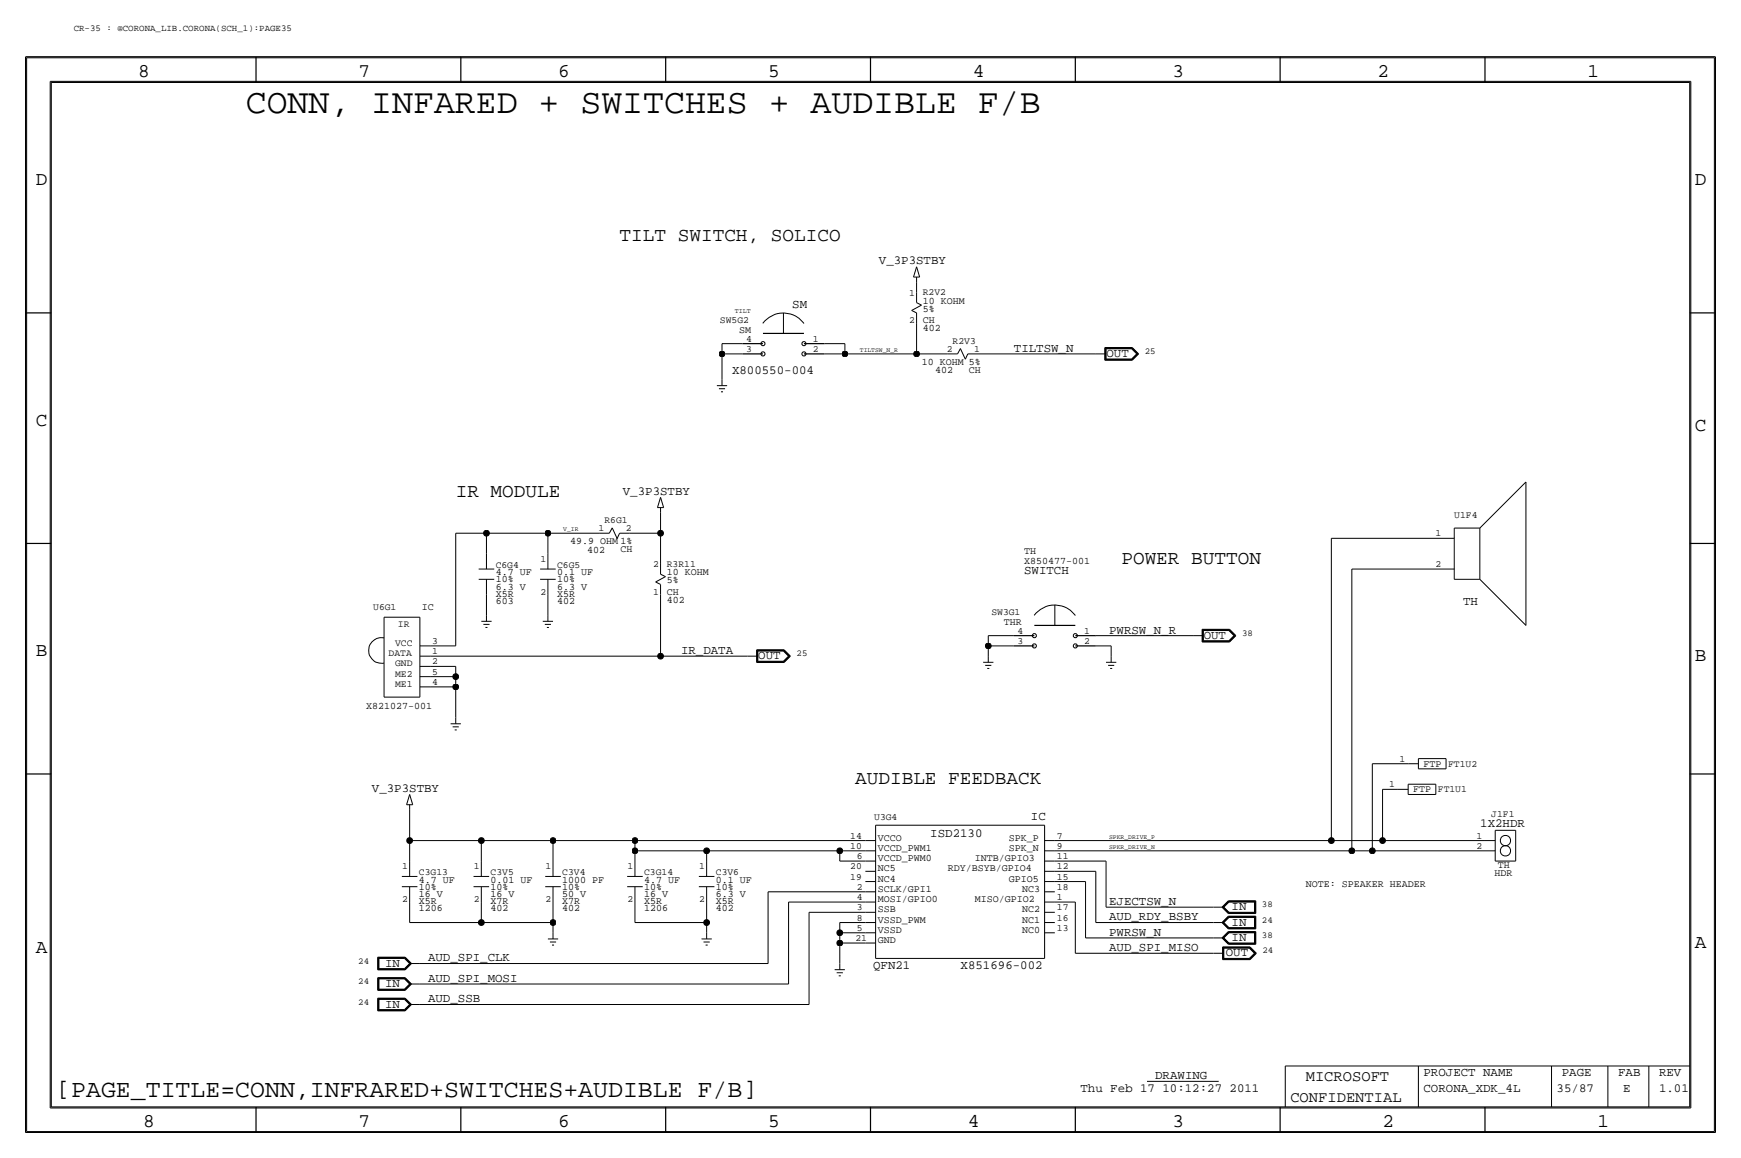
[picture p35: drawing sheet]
<svg xmlns="http://www.w3.org/2000/svg" width="432mm" height="287mm" viewBox="0 0 432 287" stroke-linecap="round" stroke-linejoin="round" font-family="sans-serif">
<defs><g id="words">
<text font-size="8.6" x="61" y="28">CONN, INFARED + SWITCHES + AUDIBLE F/B</text>
<text font-size="6.2" x="14" y="271.9">[PAGE_TITLE=CONN,INFRARED+SWITCHES+AUDIBLE F/B]</text>
<g font-size="4.8">
<text x="34.3" y="19.1">8</text>
<text x="88.9" y="19.1">7</text>
<text x="138.4" y="19.1">6</text>
<text x="190.5" y="19.1">5</text>
<text x="241.3" y="19.1">4</text>
<text x="290.8" y="19.1">3</text>
<text x="341.6" y="19.1">2</text>
<text x="393.7" y="19.1">1</text>
<text x="8.9" y="45.8">D</text>
<text x="420.4" y="45.8">D</text>
<text x="153.7" y="59.8">TILT SWITCH, SOLICO</text>
<text x="8.9" y="105.5">C</text>
<text x="420.4" y="106.8">C</text>
<text x="113" y="123.3">IR MODULE</text>
<text x="278.1" y="139.8">POWER BUTTON</text>
<text x="8.9" y="162.7">B</text>
<text x="420.4" y="163.9">B</text>
<text x="212.1" y="194.4">AUDIBLE FEEDBACK</text>
<text x="8.9" y="236.3">A</text>
<text x="420.4" y="235.1">A</text>
<text x="35.5" y="279.5">8</text>
<text x="88.9" y="279.5">7</text>
<text x="138.4" y="279.5">6</text>
<text x="190.5" y="279.5">5</text>
<text x="240" y="279.5">4</text>
<text x="290.8" y="279.5">3</text>
<text x="342.9" y="279.5">2</text>
<text x="396.2" y="279.5">1</text>
</g>
<g font-size="3.8">
<text x="323.9" y="268.1">MICROSOFT</text>
<text x="320" y="273.2">CONFIDENTIAL</text>
</g>
<g font-size="3.1">
<text x="218" y="65.5">V_3P3STBY</text>
<text x="196.5" y="76.3">SM</text>
<text x="251.5" y="87.2">TILTSW_N</text>
<text x="274.4" y="88.5">OUT</text>
<text x="181.6" y="92.8">X800550-004</text>
<text x="154.5" y="122.6">V_3P3STBY</text>
<text x="254" y="142.3">SWITCH</text>
<text x="362.9" y="150">TH</text>
<text x="275.1" y="157.1">PWRSW_N_R</text>
<text x="298.6" y="158.3">OUT</text>
<text x="168.9" y="162.2">IR_DATA</text>
<text x="188.1" y="163.4">OUT</text>
<text x="92.3" y="196.3">V_3P3STBY</text>
<text x="255.7" y="203.3">IC</text>
<text x="230.7" y="207.5">ISD2130</text>
<text x="367.1" y="205.1">1X2HDR</text>
<text x="275.1" y="224.4">EJECTSW_N</text>
<text x="305.5" y="225.7">IN</text>
<text x="275.1" y="228.2">AUD_RDY_BSBY</text>
<text x="275.1" y="232">PWRSW_N</text>
<text x="305.5" y="229.5">IN</text>
<text x="305.5" y="233.3">IN</text>
<text x="95.5" y="239.6">IN</text>
<text x="106.2" y="238.4">AUD_SPI_CLK</text>
<text x="275.1" y="235.8">AUD_SPI_MISO</text>
<text x="304" y="237.1">OUT</text>
<text x="95.5" y="244.7">IN</text>
<text x="106.2" y="243.4">AUD_SPI_MOSI</text>
<text x="216.6" y="240.1">QFN21</text>
<text x="238.3" y="240.1">X851696-002</text>
<text x="95.5" y="249.8">IN</text>
<text x="106.2" y="248.5">AUD_SSB</text>
<text x="286.5" y="267.6">DRAWING</text>
<text x="353.1" y="266.8">PROJECT NAME</text>
<text x="387.3" y="266.8">PAGE</text>
<text x="401.3" y="266.8">FAB</text>
<text x="411.5" y="266.8">REV</text>
<text x="268" y="270.6">Thu Feb 17 10:12:27 2011</text>
<text x="353.1" y="270.6">CORONA_XDK_4L</text>
<text x="386.1" y="270.6">35/87</text>
<text x="402.6" y="270.6">E</text>
<text x="411.5" y="270.6">1.01</text>
</g>
<g font-size="2.5">
<text x="228.9" y="75.3">10 KOHM</text>
<text x="228.9" y="77.3">5%</text>
<text x="183.3" y="82.7">SM</text>
<text x="228.9" y="80.1">CH</text>
<text x="228.9" y="82.1">402</text>
<text x="228.6" y="90.5">10 KOHM 5%</text>
<text x="232" y="92.6">402</text>
<text x="240.3" y="92.5">CH</text>
<text x="141.4" y="135">49.9 OHM 1%</text>
<text x="145.6" y="137">402</text>
<text x="153.9" y="136.9">CH</text>
<text x="254" y="137.3">TH</text>
<text x="122.9" y="142.6">4.7 UF</text>
<text x="138.2" y="142.6">0.1 UF</text>
<text x="165.4" y="142.6">10 KOHM</text>
<text x="254" y="139.8">X850477-001</text>
<text x="122.9" y="149.7">603</text>
<text x="122.9" y="147.9">X5R</text>
<text x="122.9" y="146.1">6.3 V</text>
<text x="122.9" y="144.4">10%</text>
<text x="138.2" y="149.7">402</text>
<text x="138.2" y="147.9">X5R</text>
<text x="138.2" y="146.1">6.3 V</text>
<text x="138.2" y="144.4">10%</text>
<text x="165.4" y="149.4">402</text>
<text x="165.4" y="144.6">5%</text>
<text x="165.4" y="147.4">CH</text>
<text x="104.6" y="151.2">IC</text>
<text x="249" y="155">THR</text>
<text x="90.8" y="175.9">X821027-001</text>
<text x="353.1" y="190.1">FTP</text>
<text x="350.5" y="196.4">FTP</text>
<text x="217.7" y="208.4">VCCO</text>
<text x="250.2" y="208.4">SPK_P</text>
<text x="217.7" y="213.5">VCCD_PWM0</text>
<text x="217.7" y="210.9">VCCD_PWM1</text>
<text x="241.8" y="213.5">INTB/GPIO3</text>
<text x="250.2" y="210.9">SPK_N</text>
<text x="371.5" y="215.2">TH</text>
<text x="103.9" y="220.6">10%</text>
<text x="103.9" y="218.8">4.7 UF</text>
<text x="121.7" y="220.6">10%</text>
<text x="121.7" y="218.8">0.01 UF</text>
<text x="139.4" y="220.6">10%</text>
<text x="139.4" y="218.8">1000 PF</text>
<text x="159.8" y="218.8">4.7 UF</text>
<text x="159.8" y="220.6">10%</text>
<text x="177.5" y="220.6">10%</text>
<text x="177.5" y="218.8">0.1 UF</text>
<text x="217.7" y="218.5">NC4</text>
<text x="217.7" y="221.1">SCLK/GPI1</text>
<text x="217.7" y="216">NC5</text>
<text x="235.1" y="216">RDY/BSYB/GPIO4</text>
<text x="250.2" y="218.5">GPIO5</text>
<text x="253.5" y="221.1">NC3</text>
<text x="323.8" y="219.8">NOTE: SPEAKER HEADER</text>
<text x="370.6" y="217.3">HDR</text>
<text x="103.9" y="224.1">X5R</text>
<text x="103.9" y="222.3">16 V</text>
<text x="103.9" y="225.9">1206</text>
<text x="121.7" y="222.3">16 V</text>
<text x="121.7" y="225.9">402</text>
<text x="121.7" y="224.1">X7R</text>
<text x="139.4" y="224.1">X7R</text>
<text x="139.4" y="222.3">50 V</text>
<text x="139.4" y="225.9">402</text>
<text x="159.8" y="224.1">X5R</text>
<text x="159.8" y="222.4">16 V</text>
<text x="159.8" y="225.9">1206</text>
<text x="177.5" y="225.9">402</text>
<text x="177.5" y="224.1">X5R</text>
<text x="177.5" y="222.3">6.3 V</text>
<text x="217.7" y="226.2">SSB</text>
<text x="217.7" y="223.6">MOSI/GPIO0</text>
<text x="241.8" y="223.6">MISO/GPIO2</text>
<text x="253.5" y="226.2">NC2</text>
<text x="217.7" y="233.8">GND</text>
<text x="217.7" y="228.7">VSSD_PWM</text>
<text x="217.7" y="231.2">VSSD</text>
<text x="253.5" y="231.2">NC0</text>
<text x="253.5" y="228.7">NC1</text>
</g>
<g font-size="2.4">
<text x="225.5" y="73.3">1</text>
<text x="228.9" y="73.3">R2V2</text>
<text x="178.6" y="80.1">SW5G2</text>
<text x="225.5" y="80.1">2</text>
<text x="185.1" y="84.7">4</text>
<text x="185.1" y="87.2">3</text>
<text x="201.6" y="87.2">2</text>
<text x="201.6" y="84.7">1</text>
<text x="234.8" y="87.2">2</text>
<text x="236.3" y="85.2">R2V3</text>
<text x="241.6" y="87.2">1</text>
<text x="148.4" y="131.7">1</text>
<text x="149.9" y="129.6">R6G1</text>
<text x="155.2" y="131.7">2</text>
<text x="360.7" y="128.4">U1F4</text>
<text x="356" y="132.9">1</text>
<text x="122.9" y="140.8">C6G4</text>
<text x="134" y="139.3">1</text>
<text x="138.2" y="140.8">C6G5</text>
<text x="162" y="140.6">2</text>
<text x="165.4" y="140.6">R3R11</text>
<text x="356" y="140.6">2</text>
<text x="134" y="147.4">2</text>
<text x="162" y="147.4">1</text>
<text x="92.6" y="151.2">U6G1</text>
<text x="98.7" y="155.5">IR</text>
<text x="245.9" y="152.5">SW3G1</text>
<text x="98" y="160.1">VCC</text>
<text x="107.2" y="159.6">3</text>
<text x="252.4" y="157.1">4</text>
<text x="252.4" y="159.6">3</text>
<text x="268.9" y="159.6">2</text>
<text x="268.9" y="157.1">1</text>
<text x="96.4" y="162.7">DATA</text>
<text x="98" y="165.2">GND</text>
<text x="98" y="167.7">ME2</text>
<text x="107.2" y="167.2">5</text>
<text x="107.2" y="164.7">2</text>
<text x="107.2" y="162.2">1</text>
<text x="98" y="170.3">ME1</text>
<text x="107.2" y="169.8">4</text>
<text x="347.1" y="188.8">1</text>
<text x="359.2" y="190.1">FT1U2</text>
<text x="344.6" y="195.2">1</text>
<text x="356.6" y="196.4">FT1U1</text>
<text x="216.8" y="203.3">U3G4</text>
<text x="369.9" y="202.5">J1F1</text>
<text x="210.9" y="207.9">14</text>
<text x="262.1" y="207.9">7</text>
<text x="366.2" y="207.9">1</text>
<text x="99.7" y="215.5">1</text>
<text x="117.5" y="215.5">1</text>
<text x="135.3" y="215.5">1</text>
<text x="155.6" y="215.5">1</text>
<text x="173.4" y="215.5">1</text>
<text x="210.9" y="210.4">10</text>
<text x="210.9" y="215.5">20</text>
<text x="212.5" y="213">6</text>
<text x="262.1" y="210.4">9</text>
<text x="262.1" y="215.5">12</text>
<text x="262.1" y="213">11</text>
<text x="366.2" y="210.4">2</text>
<text x="103.9" y="217">C3G13</text>
<text x="121.7" y="217">C3V5</text>
<text x="139.4" y="217">C3V4</text>
<text x="159.8" y="217">C3G14</text>
<text x="177.5" y="217">C3V6</text>
<text x="210.9" y="218">19</text>
<text x="212.5" y="220.6">2</text>
<text x="262.1" y="220.6">18</text>
<text x="262.1" y="218">15</text>
<text x="99.7" y="223.6">2</text>
<text x="117.5" y="223.6">2</text>
<text x="135.3" y="223.6">2</text>
<text x="155.6" y="223.6">2</text>
<text x="173.4" y="223.6">2</text>
<text x="212.5" y="225.7">3</text>
<text x="212.5" y="223.1">4</text>
<text x="262.1" y="225.7">17</text>
<text x="262.1" y="223.1">1</text>
<text x="212.1" y="233.3">21</text>
<text x="212.5" y="228.2">8</text>
<text x="212.5" y="230.7">5</text>
<text x="262.1" y="228.2">16</text>
<text x="262.1" y="230.7">13</text>
</g>
<g font-size="2.3">
<text x="18.3" y="7.7">CR-35 : @CORONA_LIB.CORONA(SCH_1):PAGE35</text>
<text x="283.9" y="87.7">25</text>
<text x="308.1" y="157.6">38</text>
<text x="197.6" y="162.7">25</text>
<text x="313" y="224.9">38</text>
<text x="313" y="228.7">24</text>
<text x="313" y="232.5">38</text>
<text x="88.8" y="238.9">24</text>
<text x="313.1" y="236.3">24</text>
<text x="88.8" y="243.9">24</text>
<text x="88.8" y="249">24</text>
</g>
<text font-size="1.7" x="182.2" y="77.6">TILT</text>
<g font-size="1.6">
<text x="213.3" y="87.3">TILTSW_N_R</text>
<text x="139.7" y="131.7">V_IR</text>
<text x="275.1" y="207.9">SPKR_DRIVE_P</text>
<text x="275.1" y="210.4">SPKR_DRIVE_N</text>
</g>
</g></defs>
<!-- layer: Nets -->
<g fill="none" stroke="#000" stroke-width=".25">
<path d="M227.3 70v2.5zM179.1 85.2h5zM179.1 87.7v6.4zM179.1 87.7h5.1zM179.1 85.2v2.5zM204.5 87.7h5zM204.5 85.2h5zM209.5 87.7h17.8zM209.5 85.2v2.5zM227.3 80.1v7.6zM227.3 87.7h7.7zM242.6 87.7h29.2z"/>
<path d="M113 132.2v27.9zM113 132.2h7.6zM120.6 132.2v5.1zM120.6 132.2h15.3zM135.9 132.2h12.7zM135.9 132.2v5.1zM156.2 132.2h7.6zM163.8 127.1v5.1zM163.8 132.2v7.6zM330.2 133.5h27.9zM330.2 133.5v74.9zM120.6 147.4v5.1z"/>
<path d="M135.9 147.4v5.1zM163.8 147.4v15.3zM245.1 157.6v2.5zM245.1 157.6h6.4zM271.8 157.6h24.1zM335.3 141.1h22.8zM335.3 141.1v69.8zM106.7 170.3h6.3zM106.7 167.7h6.3zM106.7 165.2h6.3zM106.7 162.7h57.1zM106.7 160.1h6.3z"/>
<path d="M113 167.7v2.6zM113 170.3v7.6zM113 165.2v2.5zM163.8 162.7h21.6zM245.1 160.1v2.6zM245.1 160.1h6.4zM271.8 160.1h3.8zM275.6 160.1v2.6zM340.4 189.3v21.6zM340.4 189.3h8.8zM342.9 195.7h3.8zM342.9 195.7v12.7z"/>
<path d="M101.6 208.4h17.8zM101.6 200.8v7.6zM101.6 208.4v5.1zM119.4 208.4v5.1zM119.4 208.4h17.8zM137.2 208.4h20.3zM137.2 208.4v5.1zM157.5 208.4v2.5zM157.5 210.9v2.6zM157.5 210.9h17.8zM157.5 208.4h57.1zM175.3 210.9h33z"/>
<path d="M175.3 210.9v2.6zM208.3 210.9h6.3zM208.3 210.9v2.6zM208.3 213.5h6.3zM261.6 213.5h12.7zM261.6 216h10.2zM261.6 218.5h7.6zM261.6 208.4h68.6zM261.6 210.9h73.7zM269.2 218.5v14zM271.8 216v12.7zM274.3 213.5v11.4z"/>
<path d="M330.2 208.4h12.7zM335.3 210.9h5.1zM340.4 210.9h27.9zM342.9 208.4h25.4zM101.6 228.7h17.8zM101.6 223.6v5.1zM104.1 238.9h86.4zM119.4 223.6v5.1zM119.4 228.7h17.8zM137.2 228.7v2.5zM137.2 223.6v5.1zM157.5 228.7h17.8z"/>
<path d="M157.5 223.6v5.1zM175.3 228.7v2.5zM175.3 223.6v5.1zM190.5 221.1v17.8zM190.5 221.1h24.1zM195.6 223.6h19zM195.6 223.6v20.3zM200.7 226.2v22.8zM200.7 226.2h13.9zM208.3 233.8v5.1zM208.3 233.8h6.3zM208.3 231.2v2.6z"/>
<path d="M208.3 231.2h6.3zM208.3 228.7v2.5zM208.3 228.7h6.3zM261.6 223.6h5.1zM266.7 223.6v12.7zM266.7 236.3h34.3zM269.2 232.5h31.8zM271.8 228.7h29.2zM274.3 224.9h26.7zM104.1 243.9h91.5zM104.1 249h96.6z"/>
</g>
<g fill="#000" stroke="#000" stroke-width=".25">
<circle cx="179.1" cy="87.7" r=".72"/>
<circle cx="209.6" cy="87.7" r=".72"/>
<circle cx="227.3" cy="87.7" r=".72"/>
<circle cx="120.6" cy="132.2" r=".72"/>
<circle cx="135.9" cy="132.2" r=".72"/>
<circle cx="163.8" cy="132.2" r=".72"/>
<circle cx="113" cy="167.7" r=".72"/>
<circle cx="113" cy="170.3" r=".72"/>
<circle cx="163.8" cy="162.7" r=".72"/>
<circle cx="245.1" cy="160.1" r=".72"/>
<circle cx="101.6" cy="208.4" r=".72"/>
<circle cx="119.4" cy="208.4" r=".72"/>
<circle cx="137.2" cy="208.4" r=".72"/>
<circle cx="157.5" cy="208.4" r=".72"/>
<circle cx="157.5" cy="210.9" r=".72"/>
<circle cx="175.3" cy="210.9" r=".72"/>
<circle cx="208.3" cy="210.9" r=".72"/>
<circle cx="330.2" cy="208.4" r=".72"/>
<circle cx="335.3" cy="210.9" r=".72"/>
<circle cx="340.4" cy="210.9" r=".72"/>
<circle cx="342.9" cy="208.4" r=".72"/>
<circle cx="119.4" cy="228.7" r=".72"/>
<circle cx="137.2" cy="228.7" r=".72"/>
<circle cx="175.3" cy="228.7" r=".72"/>
<circle cx="208.3" cy="231.2" r=".72"/>
<circle cx="208.3" cy="233.8" r=".72"/>
</g>
<!-- layer: Components -->
<g fill="none" stroke="#000" stroke-width=".25">
<path d="M194.3 77.6v5.1zM226.1 77l1.2 .6zM226.1 77l2.4-1.4zM226.6 68.7h1.5zM227.3 66.1l-.7 2.6zM227.3 68.7v1.3zM227.3 66.1l.8 2.6zM227.3 77.6v2.5zM227.3 72.5v2.5zM227.3 75l1.2 .6zM177.8 95.6h2.5zM178.3 96.4h1.5z"/>
<path d="M178.8 97.1h.5zM179.1 94.1v1.5zM189.2 80.2a6.3 6.3 0 0 1 10.2 0M235 87.7h2.5zM238.2 86.4l1.2 2.7zM238.2 86.4l-.7 1.3zM240 87.7h2.6zM240 87.7l-.6 1.4zM271.8 87.7h2.5zM274 86.2v3.1zM274 89.3h6.8zM274 86.2h6.8z"/>
<path d="M274.1 86.3v2.9zM274.1 89.2h6.7zM274.1 86.3h6.7zM274.2 86.4v2.7zM274.2 89.1h6.5zM274.2 86.4h6.5zM274.3 86.5h6.4zM274.3 86.5v2.5zM274.3 89h6.4zM280.7 86.5l1.2 1.2zM280.7 89.1l1.4-1.4zM280.7 86.4l1.4 1.3z"/>
<path d="M280.8 89.2l1.4-1.5zM280.8 86.3l1.4 1.4zM280.8 89.3l1.6-1.6zM280.8 86.2l1.6 1.5zM281.9 87.7l-1.2 1.3zM378.5 119.5v35.5zM120.6 137.3v3.8zM135.9 137.3v3.8zM148.6 132.2h2.5zM151.8 130.9l-.7 1.3zM151.8 130.9l1.3 2.6zM153.7 132.2l-.6 1.3z"/>
<path d="M153.7 132.2h2.5zM163.1 125.8h1.5zM163.8 139.8v2.5zM163.8 125.8v1.3zM163.8 123.3l.8 2.5zM163.8 123.3l-.7 2.5zM358.1 133.5h2.6zM360.7 130.9v12.7zM360.7 130.9h6.3zM367 130.9v12.7zM367 130.9l11.5-11.4zM95.2 153h8.9z"/>
<path d="M95.2 153v19.8zM95.2 158.1a3.2 3.2 0 0 0-3.8 3.2 3.2 3.2 0 0 0 3.8 3.1M104.1 153v19.8zM118.7 141.1h3.9zM118.7 143.6h3.9zM119.4 154h2.5zM119.9 154.8h1.5zM120.4 155.5h.5zM120.6 152.5v1.5zM120.6 143.6v3.8zM134 141.1h3.8zM134 143.6h3.8z"/>
<path d="M134.6 154h2.6zM135.1 154.8h1.6zM135.6 155.5h.5zM135.9 143.6v3.8zM135.9 152.5v1.5zM162.6 144.3l2.4-1.3zM162.6 144.3l1.2 .6zM163.8 144.9v2.5zM163.8 142.3l1.2 .7zM256.5 152.6a6.3 6.3 0 0 1 10.2 0M261.6 150v5zM295.9 157.6h2.5z"/>
<path d="M298.1 156v3.2zM298.1 159.2h6.9zM298.1 156h6.9zM298.2 156.1v3zM298.2 159.1h6.7zM298.2 156.1h6.7zM298.3 156.2v2.8zM298.3 159h6.6zM298.3 156.2h6.6zM298.4 156.3h6.4zM298.4 156.3v2.6zM298.4 158.9h6.4z"/>
<path d="M304.8 156.3l1.3 1.3zM304.8 158.9l1.3-1.3zM304.9 159l1.3-1.4zM304.9 156.2l1.3 1.4zM304.9 156.1l1.5 1.5zM304.9 159.1l1.5-1.5zM305 156l1.5 1.6zM305 159.2l1.5-1.6zM358.1 141.1h2.6zM360.7 143.6h6.3zM367 143.6l11.5 11.4zM95.2 172.8h8.9z"/>
<path d="M104.1 160.1h2.6zM104.1 170.3h2.6zM104.1 165.2h2.6zM104.1 162.7h2.6zM104.1 167.7h2.6zM111.8 179.4h2.5zM113 177.9v1.5zM185.4 162.7h2.6zM187.7 161.1v3.1zM187.7 164.2h6.8zM187.7 161.1h6.8zM187.8 161.2v2.9z"/>
<path d="M187.8 164.1h6.6zM187.8 161.2h6.6zM187.9 161.3v2.7zM187.9 164h6.5zM187.9 161.3h6.5zM188 161.4h6.3zM188 161.4v2.5zM188 163.9h6.3zM194.3 163.9l1.3-1.2zM194.3 161.4l1.3 1.3zM194.4 164l1.3-1.3zM194.4 161.3l1.3 1.4z"/>
<path d="M194.4 164.1l1.5-1.4zM194.4 161.2l1.5 1.5zM194.5 161.1l1.5 1.6zM194.5 164.2l1.5-1.5zM243.8 164.2h2.6zM244.3 164.9h1.6zM244.9 165.7h.5zM245.1 162.7v1.5zM274.3 164.2h2.6zM274.8 164.9h1.6zM275.3 165.7h.5zM275.6 162.7v1.5z"/>
<path d="M100.8 199.5h1.6zM101.6 197l-.8 2.5zM101.6 199.5v1.3zM101.6 197l.8 2.5zM112.3 180.2h1.5zM112.8 180.9h.5zM346.7 195.7h2.5zM349.2 197h6.9zM349.2 194.4v2.6zM349.2 194.4h6.9zM349.2 189.3h2.6zM351.8 190.6h6.8z"/>
<path d="M351.8 188.1v2.5zM351.8 188.1h6.8zM356.1 194.4v2.6zM358.6 188.1v2.5zM99.7 217.3h3.8zM99.7 219.8h3.8zM101.6 219.8v3.8zM101.6 213.5v3.8zM117.4 217.3h3.9zM117.4 219.8h3.9zM119.4 219.8v3.8zM119.4 213.5v3.8z"/>
<path d="M135.2 217.3h3.9zM135.2 219.8h3.9zM137.2 219.8v3.8zM137.2 213.5v3.8zM155.5 217.3h3.9zM155.5 219.8h3.9zM157.5 219.8v3.8zM157.5 213.5v3.8zM173.3 217.3h3.9zM173.3 219.8h3.9zM175.3 219.8v3.8zM175.3 213.5v3.8z"/>
<path d="M214.6 208.4h2.6zM214.6 218.5h2.6zM214.6 213.5h2.6zM214.6 210.9h2.6zM214.6 216h2.6zM217.2 204.6h41.9zM217.2 204.6v33zM259.1 208.4h2.5zM259.1 210.9h2.5zM259.1 213.5h2.5zM259.1 216h2.5zM259.1 218.5h2.5z"/>
<path d="M259.1 204.6v33zM368.3 208.4h2.5zM368.3 210.9h2.5zM370.8 205.8v7.7zM370.8 213.5h5.1zM370.8 205.8h5.1zM375.9 205.8v7.7zM93.7 237.3h6.8zM93.7 237.3v3.1zM93.8 237.4h6.6zM93.8 237.4v2.9zM93.9 237.5v2.7z"/>
<path d="M93.9 237.5h6.5zM94 237.6v2.5zM94 237.6h6.3zM100.3 237.6l1.3 1.3zM100.4 237.5l1.4 1.4zM100.4 237.4l1.5 1.5zM100.5 237.3l1.6 1.6zM101.6 238.9h2.5zM135.9 232.8h2.5zM136.4 233.5h1.5zM136.9 234.3h.5zM137.2 231.2v1.6z"/>
<path d="M174 232.8h2.5zM174.5 233.5h1.5zM175 234.3h.5zM175.3 231.2v1.6zM208.3 238.9v1.5zM214.6 233.8h2.6zM214.6 221.1h2.6zM214.6 226.2h2.6zM214.6 223.6h2.6zM214.6 228.7h2.6zM214.6 231.2h2.6zM217.2 237.6h41.9z"/>
<path d="M259.1 221.1h2.5zM259.1 223.6h2.5zM259.1 226.2h2.5zM259.1 231.2h2.5zM259.1 228.7h2.5zM301 228.7h2.5zM301 236.3h2.5zM301 232.5h2.5zM301 224.9h2.5zM303.1 228.7l1.5 1.6zM303.1 232.5l1.5 1.6zM303.1 224.9l1.5 1.6z"/>
<path d="M303.1 228.7l1.5-1.6zM303.1 232.5l1.5-1.6zM303.1 224.9l1.5-1.6zM303.2 234.7h6.8zM303.2 228.7l1.5 1.5zM303.2 232.5l1.5 1.5zM303.2 224.9l1.5 1.5zM303.2 228.7l1.5-1.5zM303.2 237.9h6.8zM303.2 234.7v3.2zM303.2 232.5l1.5-1.5zM303.2 224.9l1.5-1.5z"/>
<path d="M303.3 234.8v3zM303.3 237.8h6.7zM303.3 234.8h6.7zM303.4 228.7l1.3-1.4zM303.4 232.5l1.3-1.4zM303.4 224.9l1.3-1.4zM303.4 228.7l1.3 1.4zM303.4 232.5l1.3 1.4zM303.4 224.9l1.3 1.4zM303.4 235v2.7zM303.4 237.7h6.5zM303.4 235h6.5z"/>
<path d="M303.5 228.7l1.3 1.3zM303.5 232.5l1.3 1.3zM303.5 224.9l1.3 1.3zM303.5 235.1h6.4zM303.5 228.7l1.3-1.3zM303.5 235.1v2.5zM303.5 237.6h6.4zM303.5 232.5l1.3-1.3zM303.5 224.9l1.3-1.3zM304.6 227.1h6.9zM304.6 230.9h6.9zM304.6 223.3h6.9z"/>
<path d="M304.6 230.3h6.9zM304.6 234.1h6.9zM304.6 226.5h6.9zM304.7 227.2h6.7zM304.7 231h6.7zM304.7 223.4h6.7zM304.7 230.2h6.7zM304.7 234h6.7zM304.7 226.4h6.7zM304.7 227.3h6.6zM304.7 231.1h6.6zM304.7 223.5h6.6z"/>
<path d="M304.7 230.1h6.6zM304.7 233.9h6.6zM304.7 226.3h6.6zM304.8 227.4h6.3zM304.8 230h6.3zM304.8 231.2h6.3zM304.8 233.8h6.3zM304.8 223.6h6.3zM304.8 226.2h6.3zM309.9 235.1l1.2 1.2zM309.9 237.6l1.3-1.3zM309.9 237.7l1.4-1.4z"/>
<path d="M309.9 235l1.4 1.3zM310 237.8l1.5-1.5zM310 234.8l1.5 1.5zM310 237.9l1.6-1.6zM310 234.7l1.6 1.6zM311.1 227.4v2.6zM311.1 231.2v2.6zM311.1 223.6v2.6zM311.3 227.3v2.8zM311.3 231.1v2.8zM311.3 223.5v2.8zM311.4 227.2v3z"/>
<path d="M311.4 231v3zM311.4 223.4v3zM311.5 227.1v3.2zM311.5 230.9v3.2zM311.5 223.3v3.2zM93.7 247.4h6.8zM93.7 242.4h6.8zM93.7 247.4v3.2zM93.7 250.6h6.8zM93.7 242.4v3.1zM93.7 245.5h6.8zM93.7 240.4h6.8z"/>
<path d="M93.8 247.5h6.6zM93.8 242.5h6.6zM93.8 247.5v3zM93.8 250.5h6.6zM93.8 242.5v2.9zM93.8 245.4h6.6zM93.8 240.3h6.6zM93.9 247.7v2.7zM93.9 250.4h6.5zM93.9 242.6v2.7zM93.9 245.3h6.5zM93.9 240.2h6.5z"/>
<path d="M93.9 247.7h6.5zM93.9 242.6h6.5zM94 247.8v2.5zM94 250.3h6.3zM94 242.7v2.5zM94 245.2h6.3zM94 240.1h6.3zM94 247.8h6.3zM94 242.7h6.3zM100.3 250.3l1.3-1.3zM100.3 245.2l1.3-1.3zM100.3 240.1l1.3-1.2z"/>
<path d="M100.3 247.8l1.3 1.2zM100.3 242.7l1.3 1.2zM100.4 250.4l1.4-1.4zM100.4 245.3l1.4-1.4zM100.4 240.2l1.4-1.3zM100.4 247.7l1.4 1.3zM100.4 242.6l1.4 1.3zM100.4 247.5l1.5 1.5zM100.4 242.5l1.5 1.4zM100.4 250.5l1.5-1.5zM100.4 245.4l1.5-1.5zM100.4 240.3l1.5-1.4z"/>
<path d="M100.5 247.4l1.6 1.6zM100.5 242.4l1.6 1.5zM100.5 250.6l1.6-1.6zM100.5 245.5l1.6-1.6zM100.5 240.4l1.6-1.5zM101.6 249h2.5zM101.6 243.9h2.5zM207 240.4h2.5zM207.5 241.1h1.5zM208 241.9h.5zM284.5 268.1h17.8z"/>
<circle cx="189.2" cy="85.2" r=".51"/>
<circle cx="189.2" cy="87.7" r=".51"/>
<circle cx="199.4" cy="85.2" r=".51"/>
<circle cx="199.4" cy="87.7" r=".51"/>
<circle cx="256.5" cy="157.6" r=".51"/>
<circle cx="266.7" cy="157.6" r=".51"/>
<circle cx="256.5" cy="160.1" r=".51"/>
<circle cx="266.7" cy="160.1" r=".51"/>
<circle cx="373.4" cy="208.4" r="1.28"/>
<circle cx="373.4" cy="210.9" r="1.28"/>
</g>
<path d="M184.2 85.2h5zM184.2 87.7h5zM189.2 82.7h10.2zM199.4 87.7h5.1zM199.4 85.2h5.1zM251.5 157.6h5zM256.5 155h10.2zM266.7 157.6h5.1zM251.5 160.1h5zM266.7 160.1h5.1z" fill="none" stroke="#000" stroke-width=".3"/>
<!-- layer: Page Border and Title Block -->
<g fill="none" stroke="#000" stroke-width=".3">
<path d="M6.3 14.1v266.7zM6.4 14.1h419zM63.5 14.1v6.3zM114.3 14.1v6.3zM165.1 14.1v6.3zM215.9 14.1v6.3zM266.7 14.1v6.3zM317.5 14.1v6.3zM368.3 14.1v6.3zM425.4 14.1v266.7zM12.7 20.4h406.4zM12.7 20.4v254z"/>
<path d="M419.1 20.4v254zM6.3 77.6h6.4zM419.1 77.6h6.3zM6.3 134.7h6.4zM419.1 134.7h6.3zM6.3 191.9h6.4zM419.1 191.9h6.3zM12.7 274.4h406.4zM63.5 274.4v6.4zM114.3 274.4v6.4zM165.1 274.4v6.4zM215.9 274.4v6.4z"/>
<path d="M266.7 274.4v6.4zM317.5 274.4v6.4zM368.3 274.4v6.4zM6.4 280.8h419z"/>
</g>
<g fill="none" stroke="#000" stroke-width=".25">
<path d="M6.6 14.3h418.6zM6.6 14.3v266.2zM425.2 14.3v266.2zM12.4 20.2v254.5zM12.4 20.2h407zM419.4 20.2v254.5zM12.4 274.7h407zM318.8 264.3v10.1zM318.8 264.3h100.3zM351.8 264.3v10.1zM384.8 264.3v10.1zM398.8 264.3v10.1z"/>
<path d="M408.9 264.3v10.1zM6.6 280.5h418.6z"/>
</g>
<use href="#words"/>
</svg>
